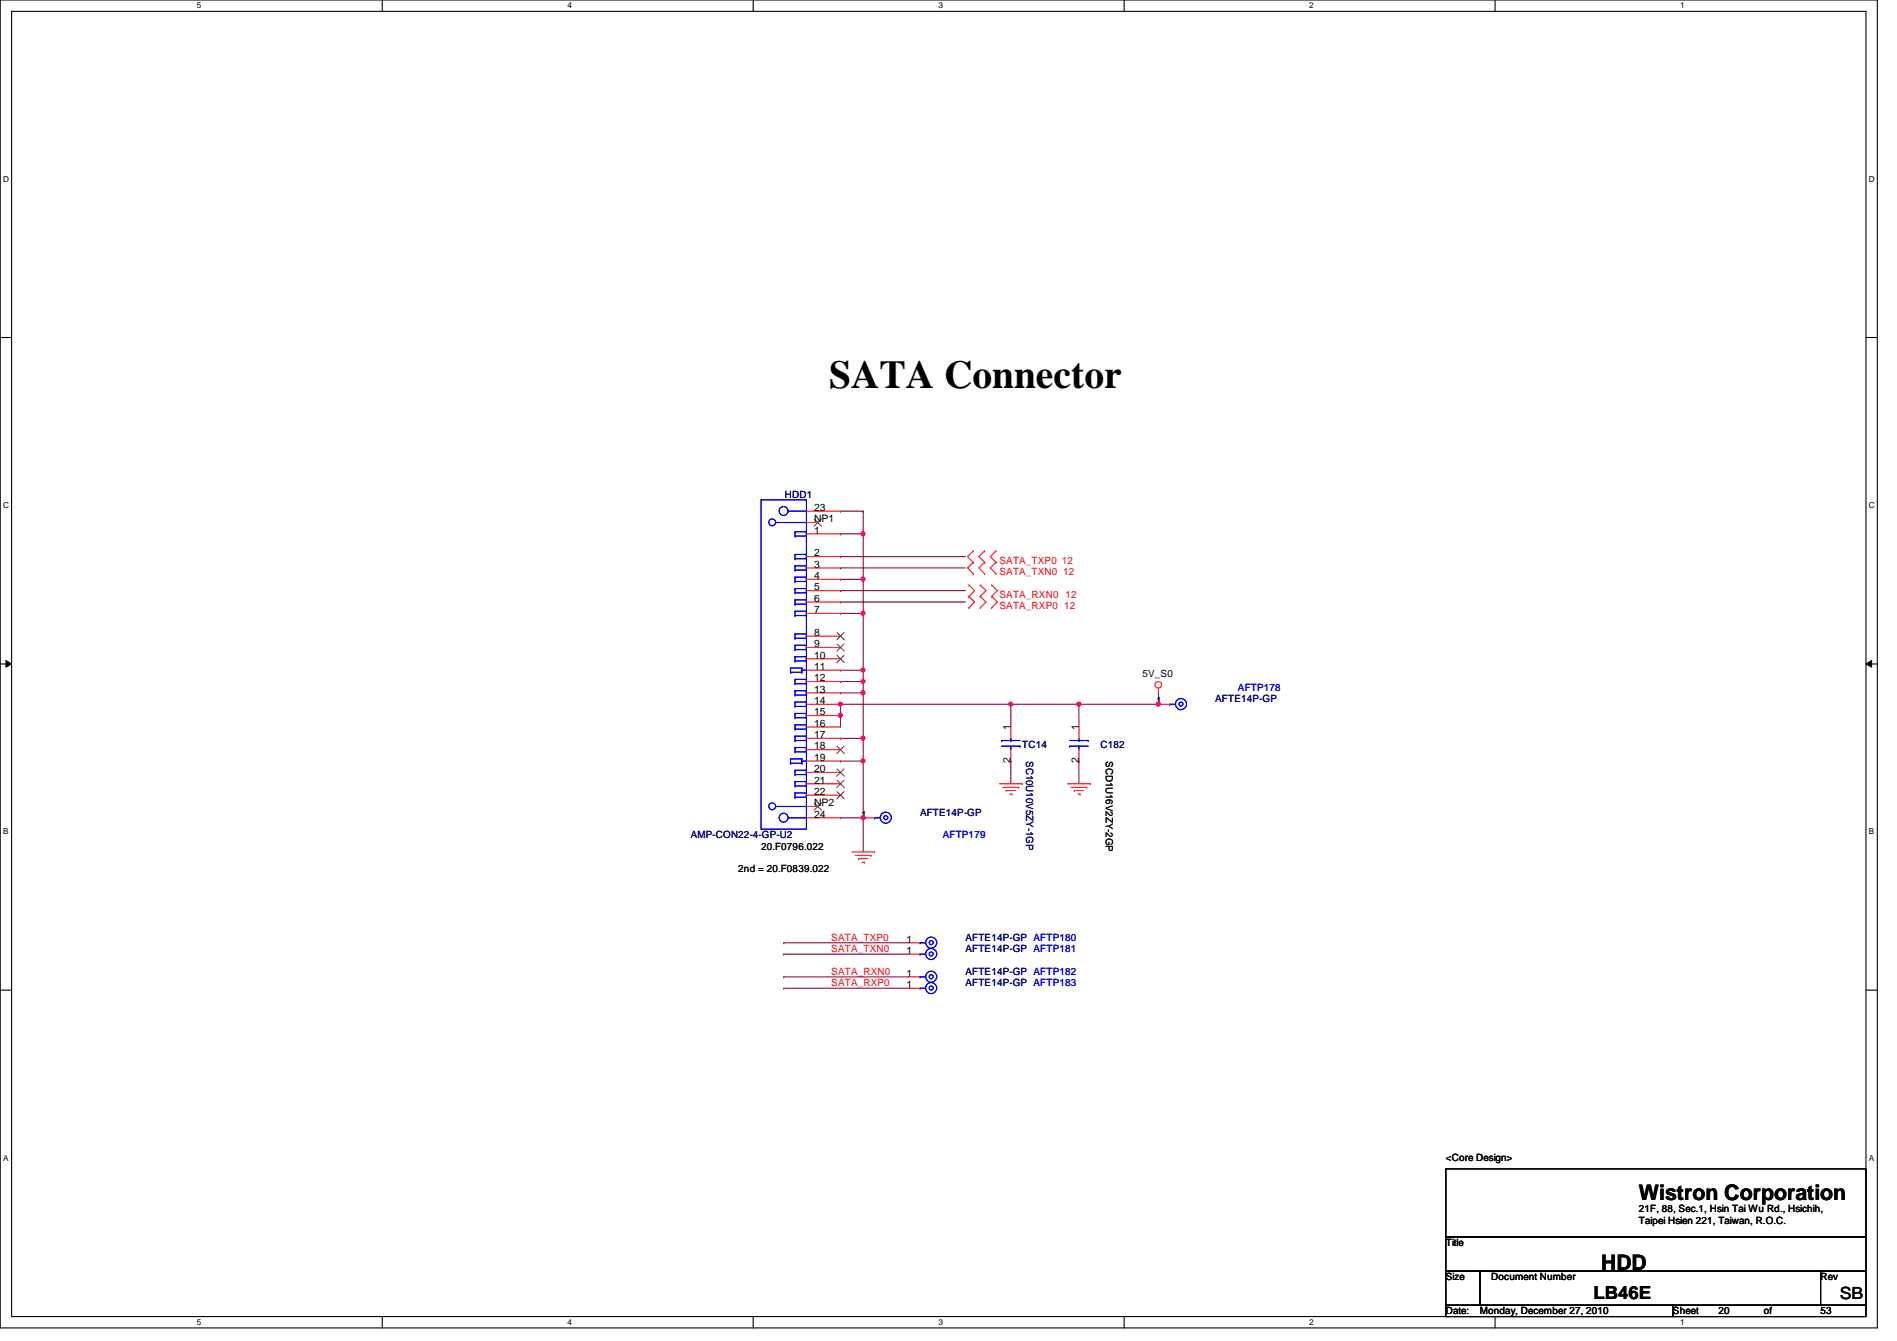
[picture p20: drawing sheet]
<svg xmlns="http://www.w3.org/2000/svg" width="297mm" height="210mm" viewBox="0 0 297 210" stroke-linecap="round" stroke-linejoin="round" font-family="sans-serif">
<defs><g id="words">
<text font-size="6.2" x="129.8" y="60.7">SATA Connector</text>
<g font-size="3.3">
<text x="256.6" y="187.9">Wistron Corporation</text>
<text x="250.7" y="198.7">HDD</text>
</g>
<text font-size="2.8" x="249.5" y="203.4">LB46E</text>
<text font-size="2.6" x="288.1" y="203.3">SB</text>
<g font-size="1.6" fill="#000080">
<text x="122.9" y="77.9">HDD1</text>
<text x="190.3" y="109.9">AFTE14P-GP</text>
<text x="160.1" y="117">TC14</text>
<text x="160.7" y="119.1" transform="rotate(90 160.7 119.1)">SC10U10V5ZY-1GP</text>
<text x="172.3" y="117">C182</text>
<text x="108.2" y="131.2">AMP-CON22-4-GP-U2</text>
<text x="144.1" y="127.7">AFTE14P-GP</text>
<text x="151.2" y="149">AFTE14P-GP AFTP181</text>
<text x="151.2" y="147.2">AFTE14P-GP AFTP180</text>
<text x="151.2" y="154.3">AFTE14P-GP AFTP183</text>
<text x="151.2" y="152.6">AFTE14P-GP AFTP182</text>
</g>
<g font-size="1.6">
<text x="127.5" y="80">23</text>
<text x="127.5" y="81.7">NP1</text>
<text x="127.5" y="83.5">1</text>
<text x="127.5" y="87.1">2</text>
<text x="127.5" y="88.9">3</text>
<text x="127.5" y="90.6">4</text>
<text x="127.5" y="92.4">5</text>
<text x="127.5" y="94.2">6</text>
<text x="127.5" y="96">7</text>
<text x="127.5" y="99.5">8</text>
<text x="127.5" y="101.3">9</text>
<text x="127.5" y="103.1">10</text>
<text x="127.5" y="104.9">11</text>
<text x="127.5" y="106.6">12</text>
<text x="178.9" y="106">5V_S0</text>
<text x="127.5" y="108.4">13</text>
<text x="127.5" y="110.2">14</text>
<text x="127.5" y="112">15</text>
<text x="127.5" y="113.7">16</text>
<text x="181.1" y="110.2">1</text>
<text x="127.5" y="115.5">17</text>
<text x="127.5" y="117.3">18</text>
<text x="127.5" y="119.1">19</text>
<text x="158.2" y="119.5" transform="rotate(-90 158.2 119.5)">2</text>
<text x="158.2" y="114.3" transform="rotate(-90 158.2 114.3)">1</text>
<text x="168.9" y="119.5" transform="rotate(-90 168.9 119.5)">2</text>
<text x="168.9" y="114.3" transform="rotate(-90 168.9 114.3)">1</text>
<text x="173.1" y="119.1" transform="rotate(90 173.1 119.1)">SCD1U16V2ZY-2GP</text>
<text x="127.5" y="120.9">20</text>
<text x="127.5" y="122.6">21</text>
<text x="127.5" y="124.4">22</text>
<text x="127.5" y="126.2">NP2</text>
<text x="127.5" y="128">24</text>
<text x="134.8" y="128">1</text>
<text x="115.6" y="136.6">2nd = 20.F0839.022</text>
<text x="119.2" y="133">20.F0796.022</text>
<text x="141.9" y="149.3">1</text>
<text x="141.9" y="147.5">1</text>
<text x="141.9" y="154.6">1</text>
<text x="141.9" y="152.9">1</text>
<text x="226.4" y="181.7">&lt;Core Design&gt;</text>
<text x="256.6" y="189.7">21F, 88, Sec.1, Hsin Tai Wu Rd., Hsichih,</text>
<text x="256.6" y="191.6">Taipei Hsien 221, Taiwan, R.O.C.</text>
<text x="226.4" y="195.1">Title</text>
<text x="226.4" y="200.4">Size</text>
<text x="233.5" y="200.4">Document Number</text>
<text x="285.1" y="200.4">Rev</text>
<text x="226.4" y="205.7">Date:</text>
<text x="231.7" y="205.7">Monday, December 27, 2010</text>
<text x="262" y="205.7">Sheet</text>
<text x="269.1" y="205.7">20</text>
<text x="276.2" y="205.7">of</text>
<text x="285.1" y="205.7">53</text>
</g>
<g font-size="1.6" fill="#f00">
<text x="156.5" y="88.2">SATA_TXP0 12</text>
<text x="156.5" y="95.3">SATA_RXP0 12</text>
<text x="156.5" y="93.6">SATA_RXN0 12</text>
<text x="156.5" y="90">SATA_TXN0 12</text>
<text x="130.2" y="147.2">SATA_TXP0</text>
<text x="130.2" y="149">SATA_TXN0</text>
<text x="130.2" y="154.3">SATA_RXP0</text>
<text x="130.2" y="152.6">SATA_RXN0</text>
</g>
<g font-size="1.6" fill="#00f">
<text x="193.8" y="108.1">AFTP178</text>
<text x="147.6" y="131.2">AFTP179</text>
</g>
<g font-size="1.3">
<text x="30.8" y="1.3">5</text>
<text x="88.9" y="1.3">4</text>
<text x="146.9" y="1.3">3</text>
<text x="205" y="1.3">2</text>
<text x="263.1" y="1.3">1</text>
<text x=".5" y="28.4">D</text>
<text x="292.6" y="28.4">D</text>
<text x=".5" y="79.5">C</text>
<text x="292.6" y="79.5">C</text>
<text x=".5" y="130.6">B</text>
<text x="292.6" y="130.6">B</text>
<text x=".5" y="181.7">A</text>
<text x="292.6" y="181.7">A</text>
<text x="30.8" y="207.4">5</text>
<text x="88.9" y="207.4">4</text>
<text x="146.9" y="207.4">3</text>
<text x="205" y="207.4">2</text>
<text x="263.1" y="207.4">1</text>
</g>
</g></defs>
<path d="M0 0h294v207.9h-294zM1.8 1.8h290.4v204.3h-290.4z" fill="none" stroke="#000" stroke-width=".17"/>
<g fill="#fff">
<path d="M30.8 .2h.7v1.4h-.7z"/>
<path d="M30.8 206.2h.7v1.4h-.7z"/>
</g>
<path d="M59.9 0v1.8M59.9 206.1v1.8" fill="none" stroke="#000" stroke-width=".17"/>
<g fill="#fff">
<path d="M88.9 .2h.6v1.4h-.6z"/>
<path d="M88.9 206.2h.6v1.4h-.6z"/>
</g>
<path d="M117.9 0v1.8M117.9 206.1v1.8" fill="none" stroke="#000" stroke-width=".17"/>
<g fill="#fff">
<path d="M146.9 .2h.7v1.4h-.7z"/>
<path d="M146.9 206.2h.7v1.4h-.7z"/>
</g>
<path d="M176 0v1.8M176 206.1v1.8" fill="none" stroke="#000" stroke-width=".17"/>
<g fill="#fff">
<path d="M205 .2h.7v1.4h-.7z"/>
<path d="M205 206.2h.7v1.4h-.7z"/>
</g>
<path d="M234.1 0v1.8M234.1 206.1v1.8" fill="none" stroke="#000" stroke-width=".17"/>
<g fill="#fff">
<path d="M263.1 .2h.7v1.4h-.7z"/>
<path d="M263.1 206.2h.7v1.4h-.7z"/>
<path d="M.5 27.3h.9v1.4h-.9z"/>
<path d="M292.6 27.3h.9v1.4h-.9z"/>
<path d="M.5 78.4h.9v1.4h-.9z"/>
<path d="M292.6 78.4h.9v1.4h-.9z"/>
</g>
<path d="M0 52.8h1.8M292.2 52.8h1.8" fill="none" stroke="#000" stroke-width=".17"/>
<g fill="#fff">
<path d="M.5 129.5h.8v1.4h-.8z"/>
<path d="M292.6 129.5h.9v1.4h-.9z"/>
</g>
<path d="M0 103.9h1.8M292.2 103.9h1.8" fill="none" stroke="#000" stroke-width=".17"/>
<path d="M.9 103.4l.9 .5-.9 .5zM292.2 103.9l.9-.5v1z" fill="#000"/>
<path d="M.9 103.4l.9 .5-.9 .5zM292.2 103.9l.9-.5v1z" fill="none" stroke="#000" stroke-width=".16"/>
<g fill="#fff">
<path d="M.5 180.5h.8v1.4h-.8z"/>
<path d="M292.6 180.5h.9v1.4h-.9z"/>
</g>
<path d="M0 155h1.8M292.2 155h1.8" fill="none" stroke="#000" stroke-width=".17"/>
<path d="M131.6 80h.1M131.6 80h3.6M135.2 80h.1M135.2 80v3.6M131.6 106.7h.1M131.6 106.7h3.6M135.2 106.7h.1M135.2 106.7v1.8" fill="none" stroke="#800040" stroke-width=".17"/>
<circle cx="135.1" cy="106.7" r=".32" fill="#f0f"/>
<circle cx="135.1" cy="106.7" r=".32" fill="none" stroke="#f0f" stroke-width=".17"/>
<path d="M131.6 94.2h.1M131.6 87.1h.1M131.6 92.5h.1M131.6 88.9h.1M131.6 94.2h19.6M131.6 87.1h19.6M131.6 92.5h19.6M131.6 88.9h19.6M181.4 108.5h.1M181.4 108.5v1.7" fill="none" stroke="#800040" stroke-width=".17"/>
<circle cx="181.4" cy="110.2" r=".32" fill="#f0f"/>
<circle cx="181.4" cy="110.2" r=".32" fill="none" stroke="#f0f" stroke-width=".17"/>
<path d="M131.6 83.6h.1M131.6 83.6h3.6M135.2 83.6h.1M135.2 83.6v7.1" fill="none" stroke="#800040" stroke-width=".17"/>
<circle cx="135.1" cy="83.5" r=".32" fill="#f0f"/>
<circle cx="135.1" cy="83.5" r=".32" fill="none" stroke="#f0f" stroke-width=".17"/>
<path d="M131.6 108.5h.1M131.6 108.5h3.6M135.2 108.5h.1M135.2 108.5v7.1" fill="none" stroke="#800040" stroke-width=".17"/>
<circle cx="135.1" cy="108.4" r=".32" fill="#f0f"/>
<circle cx="135.1" cy="108.4" r=".32" fill="none" stroke="#f0f" stroke-width=".17"/>
<path d="M131.6 90.7h.1M131.6 90.7h3.6M135.2 90.7h.1M135.2 90.7v5.3" fill="none" stroke="#800040" stroke-width=".17"/>
<circle cx="135.1" cy="90.7" r=".32" fill="#f0f"/>
<circle cx="135.1" cy="90.7" r=".32" fill="none" stroke="#f0f" stroke-width=".17"/>
<path d="M135.2 119.1h.1M135.2 119.1v8.9" fill="none" stroke="#800040" stroke-width=".17"/>
<circle cx="135.1" cy="119.1" r=".32" fill="#f0f"/>
<circle cx="135.1" cy="119.1" r=".32" fill="none" stroke="#f0f" stroke-width=".17"/>
<path d="M131.6 96h.1M131.6 96h3.6M135.2 104.9h.1M135.2 104.9v1.8" fill="none" stroke="#800040" stroke-width=".17"/>
<circle cx="135.1" cy="104.9" r=".32" fill="#f0f"/>
<circle cx="135.1" cy="104.9" r=".32" fill="none" stroke="#f0f" stroke-width=".17"/>
<path d="M168.9 110.2h.1M168.9 119.1h.1M168.9 110.2v3.6M168.9 119.1v3.6M168.9 110.2h12.5" fill="none" stroke="#800040" stroke-width=".17"/>
<circle cx="168.9" cy="110.2" r=".32" fill="#f0f"/>
<circle cx="168.9" cy="110.2" r=".32" fill="none" stroke="#f0f" stroke-width=".17"/>
<path d="M158.3 110.2h.1M158.3 119.1h.1M158.3 110.2h10.6M158.3 110.2v3.6M158.3 119.1v3.6M131.6 128h.1M131.6 128h3.6M135.2 128h.1M135.2 128v5.3" fill="none" stroke="#800040" stroke-width=".17"/>
<circle cx="135.1" cy="128" r=".32" fill="#f0f"/>
<circle cx="135.1" cy="128" r=".32" fill="none" stroke="#f0f" stroke-width=".17"/>
<path d="M131.6 112h.1M131.6 104.9h.1M131.6 110.2h.1M131.6 110.2v3.6M131.6 104.9h3.6" fill="none" stroke="#800040" stroke-width=".17"/>
<circle cx="131.6" cy="112" r=".32" fill="#f0f"/>
<circle cx="131.6" cy="112" r=".32" fill="none" stroke="#f0f" stroke-width=".17"/>
<path d="M135.2 96h.1M135.2 96v8.9M131.6 115.6h.1M131.6 119.1h.1M131.6 115.6h3.6M131.6 119.1h3.6" fill="none" stroke="#800040" stroke-width=".17"/>
<circle cx="135.1" cy="96" r=".32" fill="#f0f"/>
<circle cx="135.1" cy="96" r=".32" fill="none" stroke="#f0f" stroke-width=".17"/>
<path d="M135.2 115.6h.1M135.2 115.6v3.5" fill="none" stroke="#800040" stroke-width=".17"/>
<circle cx="135.1" cy="115.5" r=".32" fill="#f0f"/>
<circle cx="135.1" cy="115.5" r=".32" fill="none" stroke="#f0f" stroke-width=".17"/>
<path d="M131.6 110.2h26.7M158.3 110.2h.1" fill="none" stroke="#800040" stroke-width=".17"/>
<circle cx="131.6" cy="110.2" r=".32" fill="#f0f"/>
<circle cx="131.6" cy="110.2" r=".32" fill="none" stroke="#f0f" stroke-width=".17"/>
<circle cx="158.3" cy="110.2" r=".32" fill="#f0f"/>
<circle cx="158.3" cy="110.2" r=".32" fill="none" stroke="#f0f" stroke-width=".17"/>
<path d="M122.7 154.7h.1M122.7 147.6h.1M122.7 152.9h.1M122.7 149.4h.1M122.7 154.7h19.6M122.7 147.6h19.6M122.7 152.9h19.6M122.7 149.4h19.6" fill="none" stroke="#800040" stroke-width=".17"/>
<g fill="none" stroke="#f00" stroke-width=".17">
<path d="M126.3 80h5.3M126.3 81.8h1.8M126.3 83.6h5.3M126.3 87.1h5.3M126.3 88.9h5.3M126.3 90.7h5.3M126.3 92.5h5.3M126.3 94.2h5.3M126.3 96h5.3M126.3 99.6h5.3M151.7 93.3h.1M151.7 95.1h.1"/>
<path d="M151.7 91.6h.1M151.7 91.6l.9 .9-.9 .8M151.7 93.3l.9 .9-.9 .9M152.4 86.2h.1M152.4 88h.1M152.4 89.8h.1M152.4 88l-.9 .9 .9 .9M152.4 86.2l-.9 .9 .9 .9M153.5 95.1h.1M153.5 93.3h.1M153.5 91.6h.1M153.5 93.3l.9 .9-.9 .9"/>
<path d="M153.5 91.6l.9 .9-.9 .8M154.2 88h.1M154.2 86.2h.1M154.2 89.8h.1M154.2 86.2l-.9 .9 .9 .9M154.2 88l-.9 .9 .9 .9M155.3 93.3h.1M155.3 95.1h.1M155.3 91.6h.1M155.3 91.6l.9 .9-.9 .8M155.3 93.3l.9 .9-.9 .9M156 86.2h.1"/>
<path d="M156 88h.1M156 89.8h.1M156 88l-.9 .9 .9 .9M156 86.2l-.9 .9 .9 .9M126.3 101.3h5.3M126.3 103.1h5.3M126.3 104.9h5.3M126.3 106.7h5.3M126.3 108.5h5.3M126.3 110.2h5.3M126.3 112h5.3M126.3 113.8h5.3"/>
<path d="M126.3 115.6h5.3M126.3 117.3h5.3M126.3 119.1h5.3M158.3 113.8v1.8M158.3 117.3v1.8M168.9 113.8v1.8M168.9 117.3v1.8M181.4 108.5h.1M181.4 107.7v.8M181.4 110.2h1.8M126.3 122.7h5.3M126.3 120.9h5.3"/>
<path d="M126.3 124.5h5.3M126.3 126.2h1.8M126.3 128h5.3M133.4 133.3h3.5M133.9 133.9h2.5M134.4 134.4h.1M134.4 134.4h1.5M135 135h.3M135.2 128h1.7M135.3 135h.1M136.4 133.9h.1M136.9 133.3h.1"/>
<path d="M156.5 122.7h3.6M157.1 123.2h2.4M157.6 123.7h.1M157.6 123.7h1.4M158.1 124.3h.4M158.5 124.3h.1M159.5 123.2h.1M160.1 122.7h.1M167.2 122.7h3.5M167.7 123.2h2.5M168.2 123.7h.1M168.2 123.7h1.5"/>
<path d="M168.8 124.3h.3M169.1 124.3h.1M170.2 123.2h.1M170.7 122.7h.1M142.3 149.4h1.8M142.3 154.7h1.8M142.3 147.6h1.8M142.3 152.9h1.8"/>
<circle cx="181.4" cy="107.2" r=".52"/>
</g>
<path d="M226.4 183h65.8v10.6h-65.8zM226.4 193.6h65.8v5.4h-65.8zM226.4 199h5.3v5.3h-5.3zM231.7 199h53.4v5.3h-53.4zM285.1 199h7.1v5.3h-7.1zM226.4 204.3h35.6v1.8h-35.6zM262 204.3h30.2v1.8h-30.2z" fill="none" stroke="#000" stroke-width=".17"/>
<g fill="none" stroke="#00f" stroke-width=".17">
<path d="M119.2 78.2h7.1v51.6h-7.1zM121.5 81.8h4.8M123.4 80h.1M123.4 80h2.9M124.5 83.2h.1M124.5 83.9h.1M124.5 86.8h.1M124.5 87.5h.1M124.5 88.6h.1M124.5 89.2h.1M124.5 90.3h.1M124.5 91h.1"/>
<path d="M124.5 92.1h.1M124.5 92.8h.1M124.5 93.9h.1M124.5 94.6h.1M124.5 95.7h.1M124.5 96.4h.1M124.5 99.2h.1M124.5 99.9h.1M124.5 83.2h1.8M124.5 83.2v.7M124.5 86.8v.7M124.5 88.6v.6"/>
<path d="M124.5 90.3v.7M124.5 92.1v.7M124.5 93.9v.7M124.5 95.7v.7M124.5 99.2v.7M124.5 83.9h1.8M124.5 86.8h1.8M124.5 87.5h1.8M124.5 88.6h1.8M124.5 89.2h1.8M124.5 90.3h1.8M124.5 91h1.8"/>
<path d="M124.5 92.1h1.8M124.5 92.8h1.8M124.5 93.9h1.8M124.5 94.6h1.8M124.5 95.7h1.8M124.5 96.4h1.8M124.5 99.2h1.8M124.5 99.9h1.8M126.3 83.2h.1M126.3 83.9h.1M126.3 83.6h.1M126.3 86.8h.1"/>
<path d="M126.3 87.5h.1M126.3 87.1h.1M126.3 88.6h.1M126.3 89.2h.1M126.3 88.9h.1M126.3 90.3h.1M126.3 91h.1M126.3 90.7h.1M126.3 92.1h.1M126.3 92.8h.1M126.3 92.5h.1M126.3 93.9h.1"/>
<path d="M126.3 94.6h.1M126.3 94.2h.1M126.3 95.7h.1M126.3 96.4h.1M126.3 96h.1M126.3 99.2h.1M126.3 99.9h.1M126.3 99.6h.1M126.3 81.8h.1M126.3 83.2v.7M126.3 86.8v.7M126.3 88.6v.6"/>
<path d="M126.3 90.3v.7M126.3 92.1v.7M126.3 93.9v.7M126.3 95.7v.7M126.3 99.2v.7M123.8 118.8h.1M123.8 119.5h.1M123.8 104.6h.1M123.8 105.2h.1M123.8 118.8h1.8M123.8 104.6v.6M123.8 118.8v.7"/>
<path d="M123.8 119.5h1.8M123.8 104.6h1.8M123.8 105.2h1.8M124.5 101h.1M124.5 101.7h.1M124.5 102.8h.1M124.5 103.5h.1M124.5 106.3h.1M124.5 107h.1M124.5 108.1h.1M124.5 108.8h.1M124.5 109.9h.1"/>
<path d="M124.5 110.6h.1M124.5 111.7h.1M124.5 112.4h.1M124.5 113.5h.1M124.5 114.1h.1M124.5 115.2h.1M124.5 115.9h.1M124.5 117h.1M124.5 117.7h.1M124.5 101v.7M124.5 102.8v.7M124.5 106.3v.7"/>
<path d="M124.5 108.1v.7M124.5 109.9v.7M124.5 111.7v.7M124.5 113.5v.6M124.5 115.2v.7M124.5 117v.7M124.5 101h1.8M124.5 101.7h1.8M124.5 102.8h1.8M124.5 103.5h1.8M124.5 106.3h1.8M124.5 107h1.8"/>
<path d="M124.5 108.1h1.8M124.5 108.8h1.8M124.5 109.9h1.8M124.5 110.6h1.8M124.5 111.7h1.8M124.5 112.4h1.8M124.5 113.5h1.8M124.5 114.1h1.8M124.5 115.2h1.8M124.5 115.9h1.8M124.5 117h1.8M124.5 117.7h1.8"/>
<path d="M125.6 119.1h.1M125.6 118.8h.1M125.6 119.5h.1M125.6 104.9h.1M125.6 104.6h.1M125.6 105.2h.1M125.6 119.1h.7M125.6 104.6v.6M125.6 118.8v.7M125.6 104.9h.7M126.3 101h.1M126.3 101.7h.1"/>
<path d="M126.3 101.3h.1M126.3 102.8h.1M126.3 103.5h.1M126.3 103.1h.1M126.3 106.3h.1M126.3 107h.1M126.3 106.7h.1M126.3 108.1h.1M126.3 108.8h.1M126.3 108.5h.1M126.3 109.9h.1M126.3 110.6h.1"/>
<path d="M126.3 110.2h.1M126.3 111.7h.1M126.3 112.4h.1M126.3 112h.1M126.3 113.5h.1M126.3 114.1h.1M126.3 113.8h.1M126.3 115.2h.1M126.3 115.9h.1M126.3 115.6h.1M126.3 117h.1M126.3 117.7h.1"/>
<path d="M126.3 117.3h.1M126.3 101v.7M126.3 102.8v.7M126.3 106.3v.7M126.3 108.1v.7M126.3 109.9v.7M126.3 111.7v.7M126.3 113.5v.6M126.3 115.2v.7M126.3 117v.7M156.8 115.9h.1M156.8 115.9h2.9"/>
<path d="M156.8 116.8h2.9M158.3 115.9h.1M158.3 116.8h.1M158.3 115.6v.3M158.3 116.8v.5M159.7 116.8h.1M167.5 116.8h.1M167.5 115.9h2.9M167.5 116.8h2.9M168.9 115.9h.1M168.9 116.8h.1M168.9 115.6v.3"/>
<path d="M168.9 116.8v.5M170.4 115.9h.1M183.2 110.2h.1M183.2 110.2h.9M121.5 126.2h4.8M123.4 128h.1M123.4 128h2.9M124.5 120.6h.1M124.5 121.2h.1M124.5 122.3h.1M124.5 123h.1M124.5 124.1h.1"/>
<path d="M124.5 124.8h.1M124.5 120.6v.6M124.5 122.3v.7M124.5 124.1v.7M124.5 120.6h1.8M124.5 121.2h1.8M124.5 122.3h1.8M124.5 123h1.8M124.5 124.1h1.8M124.5 124.8h1.8M126.3 120.6h.1M126.3 121.2h.1"/>
<path d="M126.3 120.9h.1M126.3 122.3h.1M126.3 123h.1M126.3 122.7h.1M126.3 124.1h.1M126.3 124.8h.1M126.3 124.5h.1M126.3 126.2h.1M126.3 120.6v.6M126.3 122.3v.7M126.3 124.1v.7M136.9 128h.1"/>
<path d="M136.9 128h.9M144.1 149.4h.1M144.1 154.7h.1M144.1 147.6h.1M144.1 152.9h.1M144.1 149.4h.8M144.1 154.7h.8M144.1 147.6h.8M144.1 152.9h.8"/>
<circle cx="122.7" cy="80" r=".7"/>
<circle cx="120.9" cy="81.8" r=".54"/>
<circle cx="184.9" cy="110.2" r=".32"/>
<circle cx="184.9" cy="110.2" r=".87"/>
<circle cx="120.9" cy="126.2" r=".54"/>
<circle cx="122.7" cy="128" r=".7"/>
<circle cx="138.7" cy="128" r=".32"/>
<circle cx="138.7" cy="128" r=".87"/>
<circle cx="145.8" cy="154.7" r=".32"/>
<circle cx="145.8" cy="147.5" r=".32"/>
<circle cx="145.8" cy="152.9" r=".32"/>
<circle cx="145.8" cy="149.3" r=".32"/>
<circle cx="145.8" cy="149.3" r=".87"/>
<circle cx="145.8" cy="152.9" r=".87"/>
<circle cx="145.8" cy="154.7" r=".87"/>
<circle cx="145.8" cy="147.5" r=".87"/>
</g>
<g fill="none" stroke="#804000" stroke-width=".16">
<path d="M127.5 81.2l1.1 1.2M128.6 81.2l-1.1 1.2M131.1 99l1.1 1.2M132.2 99l-1.2 1.2M131.1 100.8l1.1 1.1M131.1 102.6l1.1 1.1M131.1 116.8l1.1 1.1M132.2 100.8l-1.2 1.1M132.2 102.6l-1.2 1.1M132.2 116.8l-1.2 1.1M127.5 125.7l1.1 1.1M128.6 125.7l-1.1 1.1"/>
<path d="M131.1 120.4l1.1 1.1M131.1 122.1l1.1 1.2M131.1 123.9l1.1 1.2M132.2 120.4l-1.2 1.1M132.2 122.1l-1.2 1.2M132.2 123.9l-1.2 1.2"/>
</g>
<circle cx="135.1" cy="106.7" r=".32" fill="#f0f"/>
<circle cx="135.1" cy="106.7" r=".32" fill="none" stroke="#f0f" stroke-width=".17"/>
<circle cx="181.4" cy="110.2" r=".32" fill="#f0f"/>
<circle cx="181.4" cy="110.2" r=".32" fill="none" stroke="#f0f" stroke-width=".17"/>
<circle cx="135.1" cy="83.5" r=".32" fill="#f0f"/>
<circle cx="135.1" cy="83.5" r=".32" fill="none" stroke="#f0f" stroke-width=".17"/>
<circle cx="135.1" cy="108.4" r=".32" fill="#f0f"/>
<circle cx="135.1" cy="108.4" r=".32" fill="none" stroke="#f0f" stroke-width=".17"/>
<circle cx="135.1" cy="90.7" r=".32" fill="#f0f"/>
<circle cx="135.1" cy="90.7" r=".32" fill="none" stroke="#f0f" stroke-width=".17"/>
<circle cx="135.1" cy="119.1" r=".32" fill="#f0f"/>
<circle cx="135.1" cy="119.1" r=".32" fill="none" stroke="#f0f" stroke-width=".17"/>
<circle cx="135.1" cy="104.9" r=".32" fill="#f0f"/>
<circle cx="135.1" cy="104.9" r=".32" fill="none" stroke="#f0f" stroke-width=".17"/>
<circle cx="168.9" cy="110.2" r=".32" fill="#f0f"/>
<circle cx="168.9" cy="110.2" r=".32" fill="none" stroke="#f0f" stroke-width=".17"/>
<circle cx="135.1" cy="128" r=".32" fill="#f0f"/>
<circle cx="135.1" cy="128" r=".32" fill="none" stroke="#f0f" stroke-width=".17"/>
<circle cx="131.6" cy="112" r=".32" fill="#f0f"/>
<circle cx="131.6" cy="112" r=".32" fill="none" stroke="#f0f" stroke-width=".17"/>
<circle cx="135.1" cy="96" r=".32" fill="#f0f"/>
<circle cx="135.1" cy="96" r=".32" fill="none" stroke="#f0f" stroke-width=".17"/>
<circle cx="135.1" cy="115.5" r=".32" fill="#f0f"/>
<circle cx="135.1" cy="115.5" r=".32" fill="none" stroke="#f0f" stroke-width=".17"/>
<circle cx="131.6" cy="110.2" r=".32" fill="#f0f"/>
<circle cx="131.6" cy="110.2" r=".32" fill="none" stroke="#f0f" stroke-width=".17"/>
<circle cx="158.3" cy="110.2" r=".32" fill="#f0f"/>
<circle cx="158.3" cy="110.2" r=".32" fill="none" stroke="#f0f" stroke-width=".17"/>
<use href="#words"/>
</svg>
